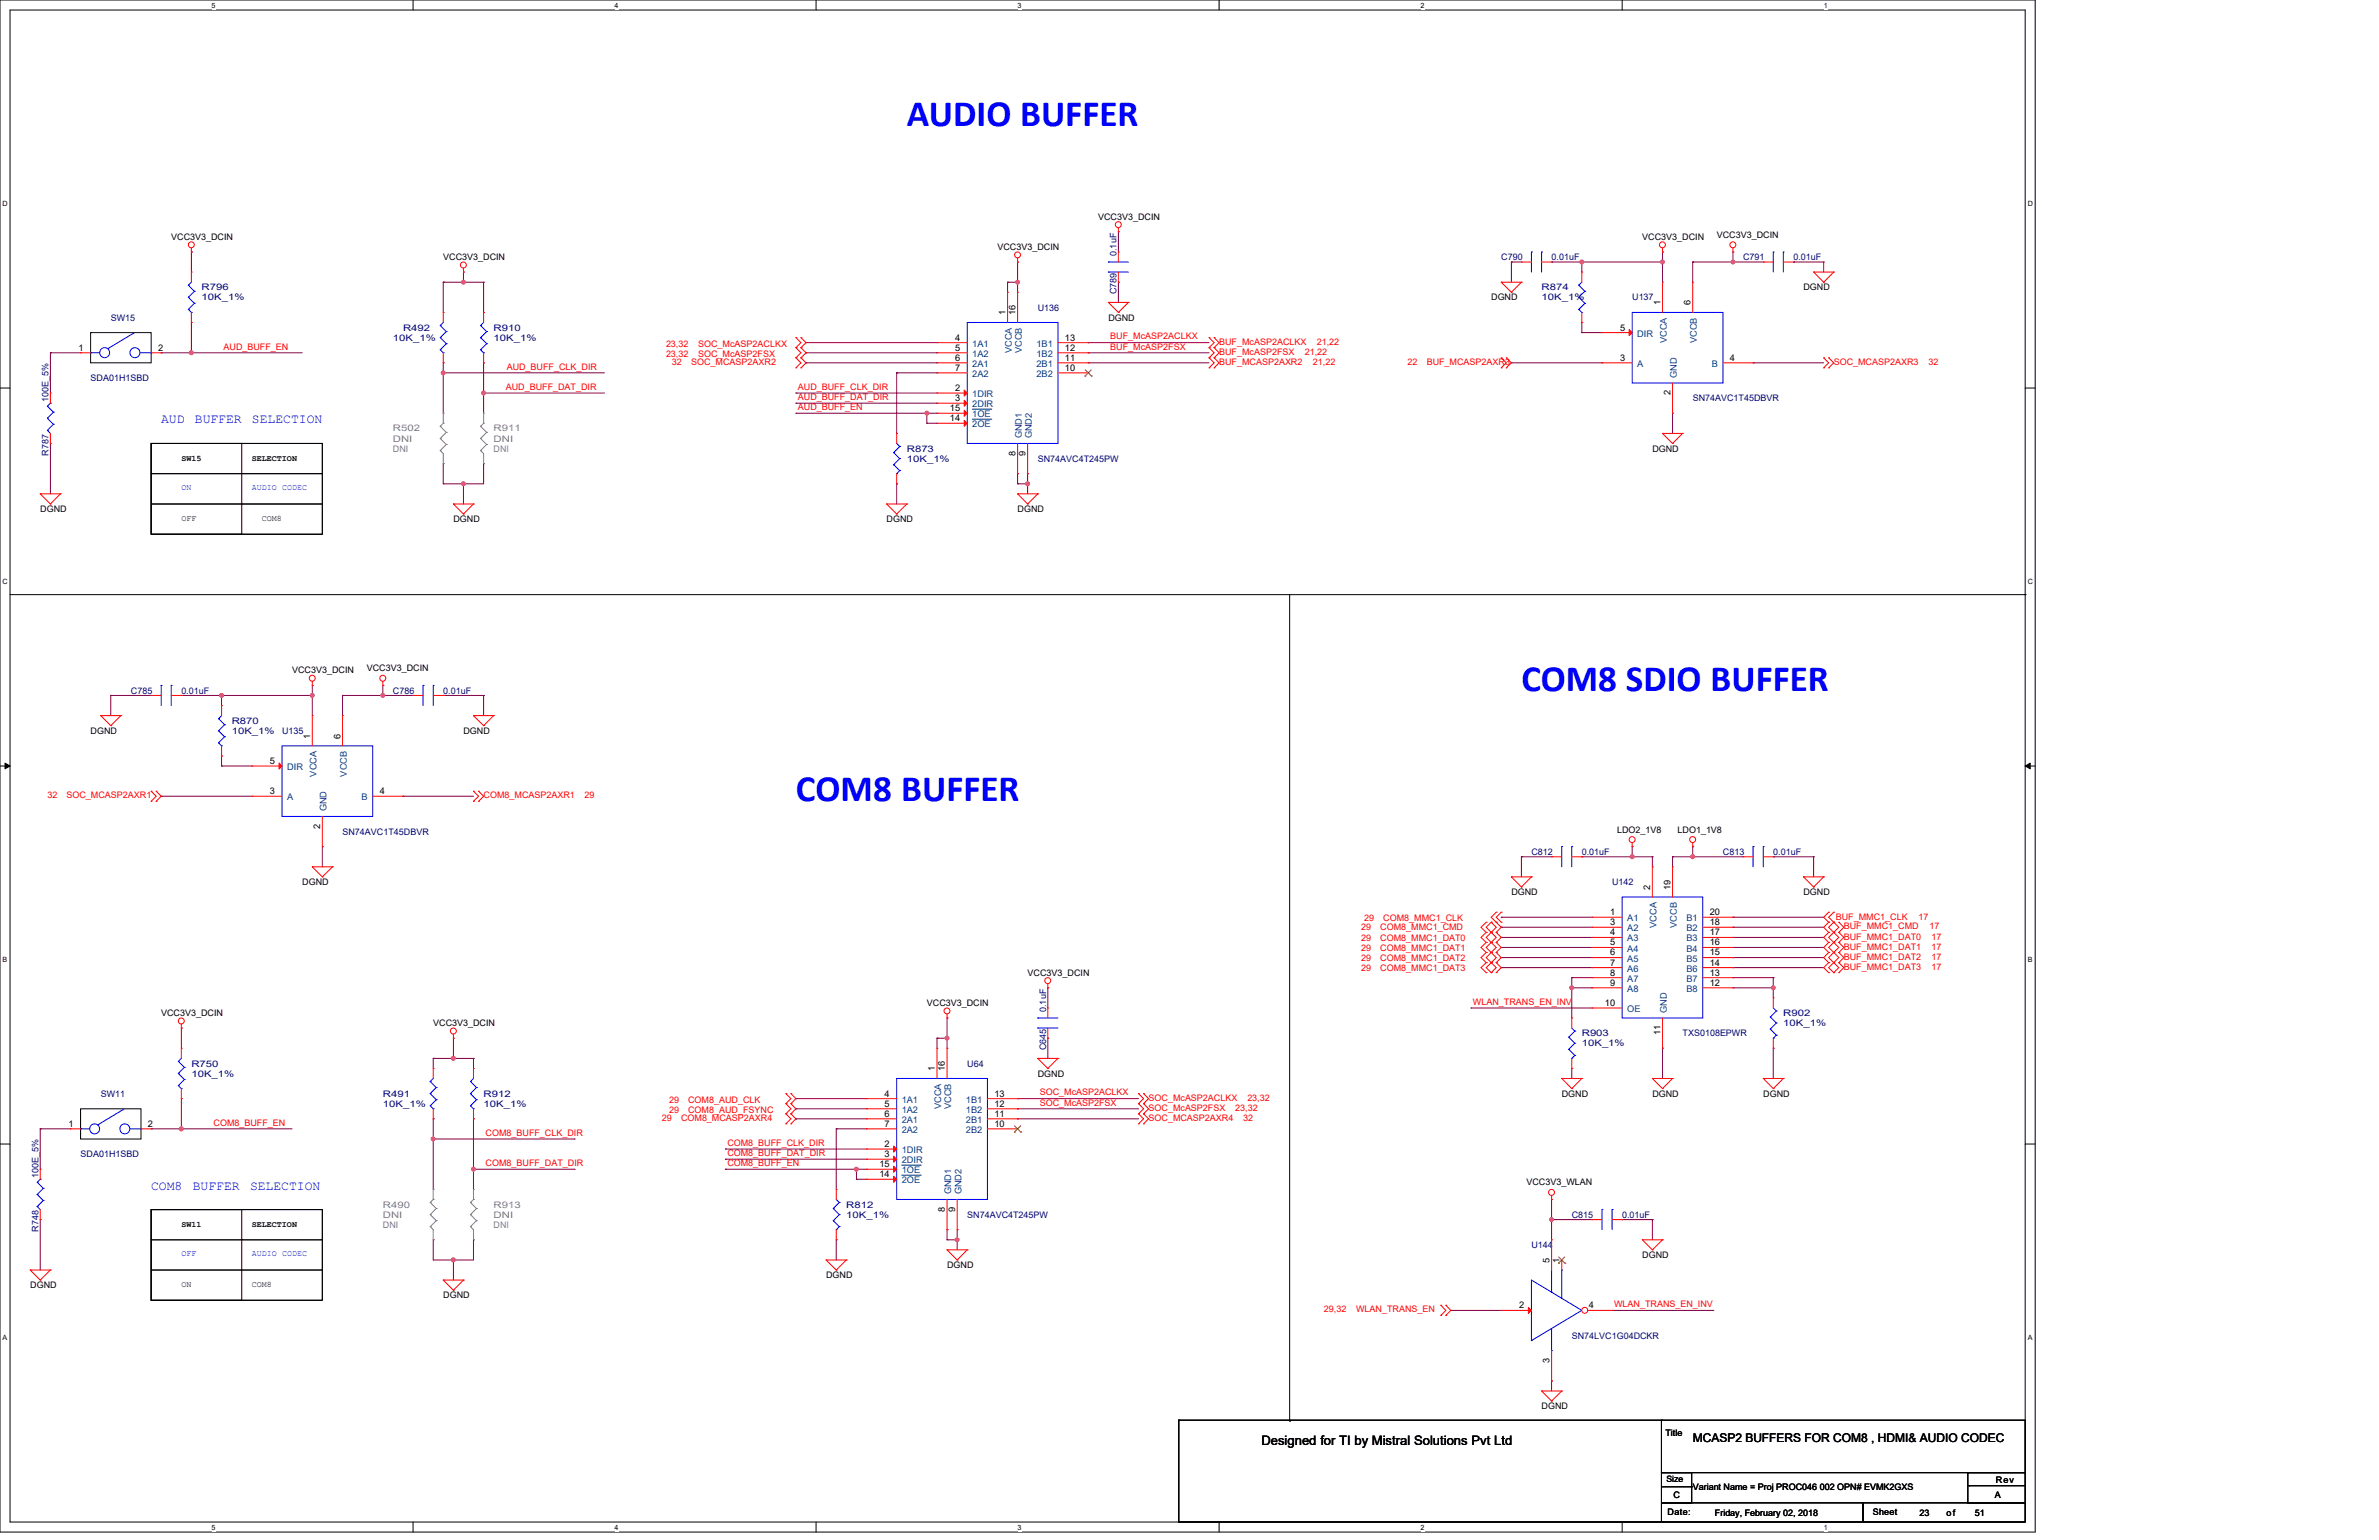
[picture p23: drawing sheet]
<svg xmlns="http://www.w3.org/2000/svg" width="432mm" height="279mm" viewBox="0 0 432 279" stroke-linecap="round" stroke-linejoin="round" font-family="sans-serif">
<defs><g id="words">
<g font-size="6.8" fill="#00f">
<text x="164.6" y="22.9">AUDIO BUFFER</text>
<text x="144.5" y="145.4">COM8 BUFFER</text>
</g>
<text font-size="6.7" fill="#00f" x="276.1" y="125.3">COM8 SDIO BUFFER</text>
<g font-size="2.4" fill="#00f">
<text x="29.3" y="76.8">AUD</text>
<text x="35.4" y="76.8">BUFFER</text>
<text x="45.7" y="76.8">SELECTION</text>
<text x="27.4" y="215.8">COM8</text>
<text x="35" y="215.8">BUFFER</text>
<text x="45.4" y="215.8">SELECTION</text>
</g>
<text font-size="2.4" x="229" y="262.2">Designed for TI by Mistral Solutions Pvt Ltd</text>
<text font-size="2.2" x="307.2" y="261.6">MCASP2 BUFFERS FOR COM8 , HDMI&amp; AUDIO CODEC</text>
<g font-size="1.7">
<text x="182.5" y="57.2" transform="rotate(-90 182.5 57.2)">1</text>
<text x="184.3" y="57.2" transform="rotate(-90 184.3 57.2)">16</text>
<text x="294" y="60">5</text>
<text x="301.4" y="55.4" transform="rotate(-90 301.4 55.4)">1</text>
<text x="306.9" y="55.4" transform="rotate(-90 306.9 55.4)">6</text>
<text x="14.2" y="63.6">1</text>
<text x="28.7" y="63.6">2</text>
<text x="173.4" y="61.8">4</text>
<text x="173.4" y="63.6">5</text>
<text x="173.4" y="65.4">6</text>
<text x="193.3" y="61.8">13</text>
<text x="193.3" y="63.6">12</text>
<text x="193.3" y="65.4">11</text>
<text x="294" y="65.4">3</text>
<text x="314" y="65.4">4</text>
<text x="173.4" y="67.3">7</text>
<text x="173.4" y="70.9">2</text>
<text x="193.3" y="67.3">10</text>
<text x="303.2" y="71.7" transform="rotate(-90 303.2 71.7)">2</text>
<text x="172.4" y="74.6">15</text>
<text x="172.4" y="76.4">14</text>
<text x="173.4" y="72.8">3</text>
<text x="184.3" y="82.7" transform="rotate(-90 184.3 82.7)">8</text>
<text x="186.1" y="82.7" transform="rotate(-90 186.1 82.7)">9</text>
<text x="56.3" y="134" transform="rotate(-90 56.3 134)">1</text>
<text x="61.8" y="134" transform="rotate(-90 61.8 134)">6</text>
<text x="49" y="138.6">5</text>
<text x="49" y="144.1">3</text>
<text x="68.9" y="144.1">4</text>
<text x="58.1" y="150.3" transform="rotate(-90 58.1 150.3)">2</text>
<text x="299.5" y="161.5" transform="rotate(-90 299.5 161.5)">2</text>
<text x="303.2" y="161.5" transform="rotate(-90 303.2 161.5)">19</text>
<text x="292.2" y="166">1</text>
<text x="292.2" y="167.9">3</text>
<text x="310.3" y="166">20</text>
<text x="310.3" y="167.9">18</text>
<text x="292.2" y="169.7">4</text>
<text x="292.2" y="171.5">5</text>
<text x="292.2" y="173.4">6</text>
<text x="310.3" y="169.7">17</text>
<text x="310.3" y="171.5">16</text>
<text x="310.3" y="173.4">15</text>
<text x="292.2" y="175.2">7</text>
<text x="292.2" y="177">8</text>
<text x="292.2" y="178.8">9</text>
<text x="310.3" y="175.2">14</text>
<text x="310.3" y="177">13</text>
<text x="310.3" y="178.8">12</text>
<text x="291.3" y="182.5">10</text>
<text x="301.4" y="187.8" transform="rotate(-90 301.4 187.8)">11</text>
<text x="169.7" y="194.4" transform="rotate(-90 169.7 194.4)">1</text>
<text x="171.5" y="194.4" transform="rotate(-90 171.5 194.4)">16</text>
<text x="160.5" y="198.9">4</text>
<text x="160.5" y="200.8">5</text>
<text x="160.5" y="202.6">6</text>
<text x="180.5" y="198.9">13</text>
<text x="180.5" y="200.8">12</text>
<text x="180.5" y="202.6">11</text>
<text x="12.4" y="204.4">1</text>
<text x="26.9" y="204.4">2</text>
<text x="160.5" y="204.4">7</text>
<text x="160.5" y="208.1">2</text>
<text x="160.5" y="209.9">3</text>
<text x="180.5" y="204.4">10</text>
<text x="159.6" y="211.8">15</text>
<text x="159.6" y="213.6">14</text>
<text x="171.5" y="219.8" transform="rotate(-90 171.5 219.8)">8</text>
<text x="173.4" y="219.8" transform="rotate(-90 173.4 219.8)">9</text>
<text x="281.2" y="229.2" transform="rotate(-90 281.2 229.2)">5</text>
<text x="283.1" y="229.2" transform="rotate(-90 283.1 229.2)">1</text>
<text x="275.8" y="237.4">2</text>
<text x="288.4" y="237.4">4</text>
<text x="281.2" y="247.2" transform="rotate(-90 281.2 247.2)">3</text>
</g>
<g font-size="1.7" fill="#004080">
<text x="176.5" y="62.9">1A1</text>
<text x="176.5" y="64.7">1A2</text>
<text x="183.6" y="64.1" transform="rotate(-90 183.6 64.1)">VCCA</text>
<text x="185.5" y="64.1" transform="rotate(-90 185.5 64.1)">VCCB</text>
<text x="188.1" y="62.9">1B1</text>
<text x="188.1" y="64.7">1B2</text>
<text x="297.2" y="61.1">DIR</text>
<text x="302.5" y="62.3" transform="rotate(-90 302.5 62.3)">VCCA</text>
<text x="308" y="62.3" transform="rotate(-90 308 62.3)">VCCB</text>
<text x="176.5" y="66.6">2A1</text>
<text x="176.5" y="68.4">2A2</text>
<text x="188.1" y="66.6">2B1</text>
<text x="188.1" y="68.4">2B2</text>
<text x="297.2" y="66.6">A</text>
<text x="304.3" y="68.6" transform="rotate(-90 304.3 68.6)">GND</text>
<text x="310.7" y="66.6">B</text>
<text x="176.5" y="72.1">1DIR</text>
<text x="176.5" y="73.9">2DIR</text>
<text x="176.5" y="75.7">1OE</text>
<text x="176.5" y="77.5">2OE</text>
<text x="185.5" y="79.5" transform="rotate(-90 185.5 79.5)">GND1</text>
<text x="187.3" y="79.5" transform="rotate(-90 187.3 79.5)">GND2</text>
<text x="52.1" y="139.7">DIR</text>
<text x="57.4" y="140.9" transform="rotate(-90 57.4 140.9)">VCCA</text>
<text x="62.9" y="140.9" transform="rotate(-90 62.9 140.9)">VCCB</text>
<text x="52.1" y="145.2">A</text>
<text x="59.3" y="147.2" transform="rotate(-90 59.3 147.2)">GND</text>
<text x="65.6" y="145.2">B</text>
<text x="295.3" y="167.2">A1</text>
<text x="306.1" y="167.2">B1</text>
<text x="295.3" y="169">A2</text>
<text x="295.3" y="170.8">A3</text>
<text x="295.3" y="172.6">A4</text>
<text x="300.7" y="168.3" transform="rotate(-90 300.7 168.3)">VCCA</text>
<text x="304.3" y="168.3" transform="rotate(-90 304.3 168.3)">VCCB</text>
<text x="306.1" y="169">B2</text>
<text x="306.1" y="170.8">B3</text>
<text x="306.1" y="172.6">B4</text>
<text x="295.3" y="174.5">A5</text>
<text x="295.3" y="176.3">A6</text>
<text x="295.3" y="178.1">A7</text>
<text x="295.3" y="180">A8</text>
<text x="306.1" y="174.5">B5</text>
<text x="306.1" y="176.3">B6</text>
<text x="306.1" y="178.1">B7</text>
<text x="306.1" y="180">B8</text>
<text x="295.3" y="183.6">OE</text>
<text x="302.5" y="183.8" transform="rotate(-90 302.5 183.8)">GND</text>
<text x="163.7" y="200.1">1A1</text>
<text x="163.7" y="201.9">1A2</text>
<text x="163.7" y="203.7">2A1</text>
<text x="170.8" y="201.2" transform="rotate(-90 170.8 201.2)">VCCA</text>
<text x="172.7" y="201.2" transform="rotate(-90 172.7 201.2)">VCCB</text>
<text x="175.3" y="200.1">1B1</text>
<text x="175.3" y="201.9">1B2</text>
<text x="175.3" y="203.7">2B1</text>
<text x="163.7" y="205.5">2A2</text>
<text x="163.7" y="209.2">1DIR</text>
<text x="175.3" y="205.5">2B2</text>
<text x="163.7" y="211.1">2DIR</text>
<text x="163.7" y="212.9">1OE</text>
<text x="163.7" y="214.7">2OE</text>
<text x="172.7" y="216.7" transform="rotate(-90 172.7 216.7)">GND1</text>
<text x="174.5" y="216.7" transform="rotate(-90 174.5 216.7)">GND2</text>
</g>
<g font-size="1.6">
<text x="199.3" y="39.9">VCC3V3_DCIN</text>
<text x="31.1" y="43.5">VCC3V3_DCIN</text>
<text x="80.5" y="47.2">VCC3V3_DCIN</text>
<text x="181" y="45.4">VCC3V3_DCIN</text>
<text x="298.1" y="43.5">VCC3V3_DCIN</text>
<text x="311.6" y="43.2">VCC3V3_DCIN</text>
<text x="327.3" y="52.7">DGND</text>
<text x="201.2" y="58.2">DGND</text>
<text x="270.7" y="54.5">DGND</text>
<text x="299.9" y="81.9">DGND</text>
<text x="7.3" y="92.9">DGND</text>
<text x="82.3" y="94.7">DGND</text>
<text x="160.9" y="94.7">DGND</text>
<text x="184.7" y="92.9">DGND</text>
<text x="53" y="122.2">VCC3V3_DCIN</text>
<text x="66.6" y="121.8">VCC3V3_DCIN</text>
<text x="16.4" y="133.1">DGND</text>
<text x="84.1" y="133.1">DGND</text>
<text x="293.5" y="151.1">LDO2_1V8</text>
<text x="304.5" y="151.1">LDO1_1V8</text>
<text x="54.9" y="160.6">DGND</text>
<text x="274.3" y="162.4">DGND</text>
<text x="327.3" y="162.4">DGND</text>
<text x="186.5" y="177">VCC3V3_DCIN</text>
<text x="29.3" y="184.4">VCC3V3_DCIN</text>
<text x="168.2" y="182.5">VCC3V3_DCIN</text>
<text x="78.6" y="186.2">VCC3V3_DCIN</text>
<text x="188.4" y="195.3">DGND</text>
<text x="283.5" y="199">DGND</text>
<text x="299.9" y="199">DGND</text>
<text x="320" y="199">DGND</text>
<text x="277.1" y="215.1">VCC3V3_WLAN</text>
<text x="5.5" y="233.7">DGND</text>
<text x="149.9" y="231.9">DGND</text>
<text x="171.9" y="230.1">DGND</text>
<text x="298.1" y="228.2">DGND</text>
<text x="80.5" y="235.6">DGND</text>
<text x="279.8" y="255.7">DGND</text>
<text x="302.3" y="260.6">Title</text>
<text x="302.5" y="269">Size</text>
<text x="362.3" y="269">Rev</text>
<text x="302.7" y="274.9">Date:</text>
<text x="303.8" y="271.8">C</text>
<text x="307.2" y="270.3">Variant Name = Proj PROC046 002 OPN# EVMK2GXS</text>
<text x="311.3" y="275.1">Friday, February 02, 2018</text>
<text x="340" y="274.9">Sheet</text>
<text x="348.4" y="275.1">23</text>
<text x="353.3" y="275.1">of</text>
<text x="358.4" y="275.1">51</text>
<text x="362.1" y="271.8">A</text>
</g>
<g font-size="1.6" fill="#000080">
<text x="202.7" y="46.4" transform="rotate(-90 202.7 46.4)">0.1uF</text>
<text x="272.5" y="47.2">C790</text>
<text x="281.6" y="47.2">0.01uF</text>
<text x="316.4" y="47.2">C791</text>
<text x="325.5" y="47.2">0.01uF</text>
<text x="36.6" y="52.7">R796</text>
<text x="202.7" y="53.4" transform="rotate(-90 202.7 53.4)">C789</text>
<text x="279.8" y="52.7">R874</text>
<text x="20.1" y="58.2">SW15</text>
<text x="36.6" y="54.5">10K_1%</text>
<text x="73.2" y="60">R492</text>
<text x="89.6" y="60">R910</text>
<text x="188.4" y="56.3">U136</text>
<text x="279.8" y="54.5">10K_1%</text>
<text x="296.2" y="54.5">U137</text>
<text x="71.3" y="61.8">10K_1%</text>
<text x="89.6" y="61.8">10K_1%</text>
<text x="16.4" y="69.1">SDA01H1SBD</text>
<text x="8.8" y="73" transform="rotate(-90 8.8 73)">100E_5%</text>
<text x="307.2" y="72.8">SN74AVC1T45DBVR</text>
<text x="8.8" y="82.7" transform="rotate(-90 8.8 82.7)">R787</text>
<text x="164.6" y="81.9">R873</text>
<text x="164.6" y="83.8">10K_1%</text>
<text x="188.4" y="83.8">SN74AVC4T245PW</text>
<text x="23.8" y="125.8">C785</text>
<text x="32.9" y="125.8">0.01uF</text>
<text x="71.3" y="125.8">C786</text>
<text x="80.5" y="125.8">0.01uF</text>
<text x="42.1" y="131.3">R870</text>
<text x="42.1" y="133.1">10K_1%</text>
<text x="51.2" y="133.1">U135</text>
<text x="62.2" y="151.4">SN74AVC1T45DBVR</text>
<text x="278" y="155.1">C812</text>
<text x="287.1" y="155.1">0.01uF</text>
<text x="312.7" y="155.1">C813</text>
<text x="321.9" y="155.1">0.01uF</text>
<text x="292.6" y="160.6">U142</text>
<text x="189.9" y="183.6" transform="rotate(-90 189.9 183.6)">0.1uF</text>
<text x="323.7" y="184.4">R902</text>
<text x="189.9" y="190.5" transform="rotate(-90 189.9 190.5)">C645</text>
<text x="287.1" y="188">R903</text>
<text x="287.1" y="189.8">10K_1%</text>
<text x="305.4" y="188">TXS0108EPWR</text>
<text x="323.7" y="186.2">10K_1%</text>
<text x="34.7" y="193.5">R750</text>
<text x="34.7" y="195.3">10K_1%</text>
<text x="175.6" y="193.5">U64</text>
<text x="18.3" y="199">SW11</text>
<text x="69.5" y="199">R491</text>
<text x="69.5" y="200.8">10K_1%</text>
<text x="87.8" y="199">R912</text>
<text x="87.8" y="200.8">10K_1%</text>
<text x="14.6" y="210">SDA01H1SBD</text>
<text x="7" y="213.8" transform="rotate(-90 7 213.8)">100E_5%</text>
<text x="153.6" y="219.1">R812</text>
<text x="153.6" y="220.9">10K_1%</text>
<text x="175.6" y="220.9">SN74AVC4T245PW</text>
<text x="285.3" y="220.9">C815</text>
<text x="294.4" y="220.9">0.01uF</text>
<text x="7" y="223.5" transform="rotate(-90 7 223.5)">R748</text>
<text x="278" y="226.4">U144</text>
<text x="285.3" y="242.9">SN74LVC1G04DCKR</text>
</g>
<g font-size="1.6" fill="#f00">
<text x="40.6" y="63.4">AUD_BUFF_EN</text>
<text x="120.9" y="62.9">23,32</text>
<text x="120.9" y="64.7">23,32</text>
<text x="126.7" y="62.9">SOC_McASP2ACLKX</text>
<text x="126.7" y="64.7">SOC_McASP2FSX</text>
<text x="201.5" y="61.6">BUF_McASP2ACLKX</text>
<text x="201.5" y="63.4">BUF_McASP2FSX</text>
<text x="221.3" y="62.5">BUF_McASP2ACLKX</text>
<text x="221.3" y="64.4">BUF_McASP2FSX</text>
<text x="236.8" y="64.4">21,22</text>
<text x="239" y="62.5">21,22</text>
<text x="91.8" y="70.7">AUD_BUFF_DAT_DIR</text>
<text x="92" y="67.1">AUD_BUFF_CLK_DIR</text>
<text x="122" y="66.2">32</text>
<text x="125.5" y="66.2">SOC_MCASP2AXR2</text>
<text x="144.8" y="70.7">AUD_BUFF_CLK_DIR</text>
<text x="221.3" y="66.2">BUF_MCASP2AXR2</text>
<text x="238.3" y="66.2">21,22</text>
<text x="255.5" y="66.2">22</text>
<text x="259" y="66.2">BUF_MCASP2AXR3</text>
<text x="332.8" y="66.2">SOC_MCASP2AXR3</text>
<text x="350" y="66.2">32</text>
<text x="144.8" y="72.6">AUD_BUFF_DAT_DIR</text>
<text x="144.8" y="74.4">AUD_BUFF_EN</text>
<text x="8.6" y="144.8">32</text>
<text x="12.1" y="144.8">SOC_MCASP2AXR1</text>
<text x="87.8" y="144.8">COM8_MCASP2AXR1</text>
<text x="106.1" y="144.8">29</text>
<text x="247.6" y="167.2">29</text>
<text x="251.1" y="167.2">COM8_MMC1_CLK</text>
<text x="333.2" y="167">BUF_MMC1_CLK</text>
<text x="348.2" y="167">17</text>
<text x="247.1" y="168.8">29</text>
<text x="247.1" y="170.6">29</text>
<text x="247.1" y="172.5">29</text>
<text x="250.5" y="168.8">COM8_MMC1_CMD</text>
<text x="250.5" y="170.6">COM8_MMC1_DAT0</text>
<text x="250.5" y="172.5">COM8_MMC1_DAT1</text>
<text x="334.7" y="168.6">BUF_MMC1_CMD</text>
<text x="334.7" y="170.5">BUF_MMC1_DAT0</text>
<text x="334.7" y="172.3">BUF_MMC1_DAT1</text>
<text x="350.2" y="168.6">17</text>
<text x="350.6" y="170.5">17</text>
<text x="350.6" y="172.3">17</text>
<text x="247.1" y="174.3">29</text>
<text x="247.1" y="176.1">29</text>
<text x="250.5" y="174.3">COM8_MMC1_DAT2</text>
<text x="250.5" y="176.1">COM8_MMC1_DAT3</text>
<text x="334.7" y="174.1">BUF_MMC1_DAT2</text>
<text x="334.7" y="175.9">BUF_MMC1_DAT3</text>
<text x="350.6" y="174.1">17</text>
<text x="350.6" y="175.9">17</text>
<text x="267.4" y="182.3">WLAN_TRANS_EN_INV</text>
<text x="120.1" y="203.4">29</text>
<text x="121.4" y="200.1">29</text>
<text x="121.4" y="201.9">29</text>
<text x="123.6" y="203.4">COM8_MCASP2AXR4</text>
<text x="124.9" y="200.1">COM8_AUD_CLK</text>
<text x="124.9" y="201.9">COM8_AUD_FSYNC</text>
<text x="188.7" y="198.8">SOC_McASP2ACLKX</text>
<text x="188.7" y="200.6">SOC_McASP2FSX</text>
<text x="208.5" y="199.7">SOC_McASP2ACLKX</text>
<text x="208.5" y="201.5">SOC_McASP2FSX</text>
<text x="208.5" y="203.4">SOC_MCASP2AXR4</text>
<text x="224.2" y="201.5">23,32</text>
<text x="225.7" y="203.4">32</text>
<text x="226.4" y="199.7">23,32</text>
<text x="38.8" y="204.2">COM8_BUFF_EN</text>
<text x="88.1" y="206.1">COM8_BUFF_CLK_DIR</text>
<text x="132" y="209.7">COM8_BUFF_DAT_DIR</text>
<text x="132" y="207.9">COM8_BUFF_CLK_DIR</text>
<text x="88.1" y="211.6">COM8_BUFF_DAT_DIR</text>
<text x="132" y="211.6">COM8_BUFF_EN</text>
<text x="240.3" y="238.1">29,32</text>
<text x="246.1" y="238.1">WLAN_TRANS_EN</text>
<text x="293" y="237.2">WLAN_TRANS_EN_INV</text>
</g>
<g font-size="1.6" fill="#808080">
<text x="71.3" y="78.3">R502</text>
<text x="71.3" y="80.1">DNI</text>
<text x="71.3" y="81.9">DNI</text>
<text x="89.6" y="78.3">R911</text>
<text x="89.6" y="80.1">DNI</text>
<text x="89.6" y="81.9">DNI</text>
<text x="69.5" y="219.1">R490</text>
<text x="69.5" y="220.9">DNI</text>
<text x="89.6" y="219.1">R913</text>
<text x="89.6" y="220.9">DNI</text>
<text x="69.5" y="222.8">DNI</text>
<text x="89.6" y="222.8">DNI</text>
</g>
<g font-size="1.5">
<text x="32.9" y="83.6">SW15</text>
<text x="45.7" y="83.6">SELECTION</text>
<text x="32.9" y="94.5">OFF</text>
<text x="47.5" y="94.5">COM8</text>
<text x="32.9" y="222.5">SW11</text>
<text x="45.7" y="222.5">SELECTION</text>
<text x="32.9" y="233.4">ON</text>
<text x="45.7" y="233.4">COM8</text>
</g>
<g font-size="1.5" fill="#00f">
<text x="32.9" y="89">ON</text>
<text x="45.7" y="89">AUDIO CODEC</text>
<text x="32.9" y="228">OFF</text>
<text x="45.7" y="228">AUDIO CODEC</text>
</g>
<g font-size="1.3">
<text x="38.4" y="1.4">5</text>
<text x="111.5" y="1.4">4</text>
<text x="184.7" y="1.4">3</text>
<text x="257.9" y="1.4">2</text>
<text x="331" y="1.4">1</text>
<text x=".5" y="37.3">D</text>
<text x="368" y="37.3">D</text>
<text x=".5" y="105.9">C</text>
<text x="368" y="105.9">C</text>
<text x=".5" y="174.5">B</text>
<text x="368" y="174.5">B</text>
<text x=".5" y="243">A</text>
<text x="368" y="243">A</text>
<text x="38.4" y="277.5">5</text>
<text x="111.5" y="277.5">4</text>
<text x="184.7" y="277.5">3</text>
<text x="257.9" y="277.5">2</text>
<text x="331" y="277.5">1</text>
</g>
</g></defs>
<path d="M0 0h369.4v278h-369.4zM1.8 1.8h365.8v274.3h-365.8z" fill="none" stroke="#000" stroke-width=".18"/>
<g fill="#fff">
<path d="M38.4 .2h.7v1.5h-.7z"/>
<path d="M38.4 276.3h.7v1.5h-.7z"/>
</g>
<path d="M75 0v1.8M75 276.1v1.9" fill="none" stroke="#000" stroke-width=".18"/>
<g fill="#fff">
<path d="M111.5 .2h.8v1.5h-.8z"/>
<path d="M111.5 276.3h.8v1.5h-.8z"/>
</g>
<path d="M148.1 0v1.8M148.1 276.1v1.9" fill="none" stroke="#000" stroke-width=".18"/>
<g fill="#fff">
<path d="M184.7 .2h.7v1.5h-.7z"/>
<path d="M184.7 276.3h.7v1.5h-.7z"/>
</g>
<path d="M221.3 0v1.8M221.3 276.1v1.9" fill="none" stroke="#000" stroke-width=".18"/>
<g fill="#fff">
<path d="M257.9 .2h.7v1.5h-.7z"/>
<path d="M257.9 276.3h.7v1.5h-.7z"/>
</g>
<path d="M294.4 0v1.8M294.4 276.1v1.9" fill="none" stroke="#000" stroke-width=".18"/>
<g fill="#fff">
<path d="M331 .2h.7v1.5h-.7z"/>
<path d="M331 276.3h.7v1.5h-.7z"/>
<path d="M.5 36.1h.9v1.5h-.9z"/>
<path d="M368 36.1h1v1.5h-1z"/>
<path d="M.5 104.7h.9v1.5h-.9z"/>
<path d="M368 104.7h1v1.5h-1z"/>
</g>
<path d="M0 70.4h1.8M367.6 70.4h1.8" fill="none" stroke="#000" stroke-width=".18"/>
<g fill="#fff">
<path d="M.5 173.3h.8v1.4h-.8z"/>
<path d="M368 173.3h.9v1.4h-.9z"/>
</g>
<path d="M0 139h1.8M.9 138.5l.9 .5-.9 .5zM367.6 139l.9-.5v1zM367.6 139h1.8" fill="none" stroke="#000" stroke-width=".18"/>
<path d="M.9 138.5l.9 .5-.9 .5zM367.6 139l.9-.5v1z" fill="#000"/>
<g fill="#fff">
<path d="M.5 241.9h.8v1.4h-.8z"/>
<path d="M368 241.9h.9v1.4h-.9z"/>
</g>
<g fill="none" stroke="#000" stroke-width=".18">
<path d="M16.4 60.3h11v5.5h-11zM27.4 80.5h31.1v16.4h-31.1zM27.4 80.5h16.5v16.4h-16.5zM27.4 80.5h31.1v5.4h-31.1zM27.4 85.9h31.1v5.5h-31.1zM27.4 91.4h31.1v5.5h-31.1zM1.8 107.9h365.8M234.1 107.9v150M367.6 107.9h.1M0 207.6h1.8M14.6 201.2h11v5.5h-11zM27.4 219.5h31.1v16.4h-31.1z"/>
<path d="M27.4 219.5h16.5v16.4h-16.5zM27.4 219.5h31.1v5.4h-31.1zM367.6 207.6h1.8M27.4 224.9h31.1v5.5h-31.1zM27.4 230.4h31.1v5.5h-31.1zM234.1 257.9h.1"/>
</g>
<path d="M182.9 51.2h.1M182.9 51.2h1.8M184.7 51.2h.1M184.7 51.2v1.8M203 51.2h.1M203 51.2v3.7" fill="none" stroke="#800040" stroke-width=".18"/>
<circle cx="184.7" cy="51.2" r=".35" fill="#f0f"/>
<circle cx="184.7" cy="51.2" r=".35" fill="none" stroke="#f0f" stroke-width=".18"/>
<path d="M182.9 51.2h.1M182.9 51.2v1.8M184.7 87.8h.1M186.5 85.9h.1M186.5 85.9v1.9h-1.8" fill="none" stroke="#800040" stroke-width=".18"/>
<circle cx="186.5" cy="87.8" r=".36" fill="#f0f"/>
<circle cx="186.5" cy="87.8" r=".36" fill="none" stroke="#f0f" stroke-width=".18"/>
<g fill="none" stroke="#800040" stroke-width=".18">
<path d="M184.7 47.5h.1M184.7 47.5v3.7M203 42.1h.1M203 42.1v3.6M29.3 64h.1M29.3 64h5.4M146.3 62.2h.1M146.3 64h.1M146.3 64h23.8M146.3 62.2h23.8M162.8 67.6h.1M162.8 67.6v11"/>
<path d="M162.8 67.6h7.3M168.2 75h.1M168.2 76.8h.1M168.2 75h1.9M168.2 76.8h1.9M197.5 62.2h.1M197.5 64h.1M197.5 64h22M197.5 62.2h22M84.1 87.8h.1M84.1 87.8v3.6M162.8 87.8h.1"/>
<path d="M162.8 87.8v3.6M184.7 85.9h.1M184.7 85.9v1.9M186.5 87.8h.1M186.5 87.8v1.8"/>
</g>
<circle cx="84.1" cy="87.8" r=".35" fill="#f0f"/>
<circle cx="84.1" cy="87.8" r=".35" fill="none" stroke="#f0f" stroke-width=".18"/>
<path d="M80.5 67.6h.1M80.5 67.6v7.4" fill="none" stroke="#800040" stroke-width=".18"/>
<circle cx="80.4" cy="67.6" r=".36" fill="#f0f"/>
<circle cx="80.4" cy="67.6" r=".36" fill="none" stroke="#f0f" stroke-width=".18"/>
<g fill="none" stroke="#800040" stroke-width=".18">
<path d="M34.7 45.7h.1M34.7 58.5h.1M34.7 45.7v3.7M34.7 58.5v5.5M80.5 51.2h.1M80.5 51.2v5.5M9.1 64h.1M9.1 64v7.3M9.1 64h5.5M34.7 64h.1M34.7 64h20.2M80.5 65.8h.1"/>
<path d="M80.5 67.6h.1M80.5 65.8v1.8M80.5 67.6h29.2M146.3 65.8h.1M146.3 65.8h23.8M9.1 80.5h.1M9.1 80.5v9.1"/>
</g>
<circle cx="34.7" cy="64" r=".36" fill="#f0f"/>
<circle cx="34.7" cy="64" r=".36" fill="none" stroke="#f0f" stroke-width=".18"/>
<g fill="none" stroke="#800040" stroke-width=".18">
<path d="M281.6 47.5h.1M281.6 47.5h20.2M287.1 58.5h.1M287.1 47.5h.1M287.1 47.5v1.9M287.1 58.5v1.8M307.2 47.5h.1M307.2 47.5v3.7M197.5 65.8h.1M197.5 65.8h22M274.3 65.8h.1M274.3 65.8h16.5"/>
<path d="M287.1 60.3h.1M287.1 60.3h3.7M318.2 65.8h.1M318.2 65.8h12.8"/>
</g>
<circle cx="301.7" cy="47.5" r=".36" fill="#f0f"/>
<circle cx="301.7" cy="47.5" r=".36" fill="none" stroke="#f0f" stroke-width=".18"/>
<circle cx="287.1" cy="47.5" r=".36" fill="#f0f"/>
<circle cx="287.1" cy="47.5" r=".36" fill="none" stroke="#f0f" stroke-width=".18"/>
<path d="M301.8 45.7h.1M301.8 45.7v1.8M307.2 47.5h.1M314.5 45.7h.1M314.5 45.7v1.8h-7.3" fill="none" stroke="#800040" stroke-width=".18"/>
<circle cx="314.5" cy="47.5" r=".36" fill="#f0f"/>
<circle cx="314.5" cy="47.5" r=".36" fill="none" stroke="#f0f" stroke-width=".18"/>
<g fill="none" stroke="#800040" stroke-width=".18">
<path d="M274.3 47.5h.1M274.3 47.5h1.8M274.3 47.5v3.7M301.8 47.5h.1M301.8 47.5v3.7M314.5 47.5h.1M314.5 47.5h5.5M325.5 47.5h.1M325.5 47.5h5.5M331 47.5h.1M331 47.5v1.9M303.6 75h.1"/>
<path d="M303.6 75v3.6M170.1 188.4h.1M170.1 188.4h1.8M171.9 188.4h.1M171.9 188.4v1.8M190.2 188.4h.1M190.2 188.4v3.6"/>
</g>
<circle cx="171.9" cy="188.3" r=".35" fill="#f0f"/>
<circle cx="171.9" cy="188.3" r=".35" fill="none" stroke="#f0f" stroke-width=".18"/>
<path d="M170.1 188.4h.1M170.1 188.4v1.8M171.9 224.9h.1M171.9 223.1h.1M171.9 224.9h1.8M171.9 223.1v1.8M173.7 223.1h.1M173.7 224.9h.1M173.7 223.1v3.7" fill="none" stroke="#800040" stroke-width=".18"/>
<circle cx="173.7" cy="224.9" r=".36" fill="#f0f"/>
<circle cx="173.7" cy="224.9" r=".36" fill="none" stroke="#f0f" stroke-width=".18"/>
<g fill="none" stroke="#800040" stroke-width=".18">
<path d="M190.2 179.2h.1M190.2 179.2v3.7M144.5 199.3h.1M144.5 199.3h12.8M171.9 184.7h.1M171.9 184.7v3.7M184.7 199.3h.1M184.7 199.3h22M27.4 204.8h.1M27.4 204.8h5.5M144.5 201.2h.1M144.5 201.2h12.8"/>
<path d="M151.8 204.8h.1M151.8 204.8v11M151.8 204.8h5.5M155.4 214h.1M155.4 214h1.9M184.7 201.2h.1M184.7 201.2h22M82.3 228.6h.1M82.3 228.6v3.6M151.8 224.9h.1M151.8 224.9v3.7"/>
</g>
<circle cx="82.3" cy="228.6" r=".36" fill="#f0f"/>
<circle cx="82.3" cy="228.6" r=".36" fill="none" stroke="#f0f" stroke-width=".18"/>
<path d="M78.6 192h.1M78.6 192v1.8M7.3 204.8h.1M7.3 204.8h5.5M78.6 206.7h.1M78.6 203h.1M78.6 203v12.8M78.6 206.7h25.6M104.2 206.7h.1M7.3 221.3h.1M7.3 221.3v9.1" fill="none" stroke="#800040" stroke-width=".18"/>
<circle cx="78.6" cy="206.6" r=".35" fill="#f0f"/>
<circle cx="78.6" cy="206.6" r=".35" fill="none" stroke="#f0f" stroke-width=".18"/>
<path d="M32.9 186.5h.1M32.9 199.3h.1M32.9 186.5v3.7M32.9 199.3v5.5M7.3 204.8h.1M7.3 204.8v7.3M32.9 204.8h.1M32.9 204.8h20.1M144.5 203h.1M144.5 203h12.8" fill="none" stroke="#800040" stroke-width=".18"/>
<circle cx="32.9" cy="204.8" r=".36" fill="#f0f"/>
<circle cx="32.9" cy="204.8" r=".36" fill="none" stroke="#f0f" stroke-width=".18"/>
<g fill="none" stroke="#800040" stroke-width=".18">
<path d="M32.9 126.2h.1M32.9 126.2h23.8M40.2 139h.1M40.2 137.2h.1M40.2 126.2h.1M40.2 139h5.5M40.2 126.2v1.8M40.2 137.2v1.8M62.2 126.2h.1M62.2 126.2v3.6M29.3 144.5h.1M29.3 144.5h16.4"/>
<path d="M73.2 144.5h.1M73.2 144.5h12.7M184.7 203h.1M184.7 203h22"/>
</g>
<circle cx="56.7" cy="126.2" r=".35" fill="#f0f"/>
<circle cx="56.7" cy="126.2" r=".35" fill="none" stroke="#f0f" stroke-width=".18"/>
<circle cx="40.2" cy="126.2" r=".36" fill="#f0f"/>
<circle cx="40.2" cy="126.2" r=".36" fill="none" stroke="#f0f" stroke-width=".18"/>
<g fill="none" stroke="#800040" stroke-width=".18">
<path d="M20.1 126.2h.1M20.1 126.2h7.3M20.1 126.2v3.6M56.7 124.4h.1M56.7 126.2h.1M56.7 124.4v5.4M62.2 126.2h.1M62.2 126.2h12.8M69.5 124.4h.1M69.5 126.2h.1M69.5 124.4v1.8M58.5 153.6h.1"/>
<path d="M58.5 153.6v3.7"/>
</g>
<circle cx="69.5" cy="126.2" r=".35" fill="#f0f"/>
<circle cx="69.5" cy="126.2" r=".35" fill="none" stroke="#f0f" stroke-width=".18"/>
<path d="M80.5 126.2h.1M80.5 126.2h7.3M87.8 126.2h.1M87.8 126.2v3.6M296.2 153.6h.1M296.2 155.4h.1M296.2 153.6v1.8M296.2 155.4h3.7" fill="none" stroke="#800040" stroke-width=".18"/>
<circle cx="296.2" cy="155.4" r=".36" fill="#f0f"/>
<circle cx="296.2" cy="155.4" r=".36" fill="none" stroke="#f0f" stroke-width=".18"/>
<path d="M299.9 155.4h.1M299.9 155.4v1.9M303.6 155.4h.1M303.6 155.4v1.9M303.6 155.4h3.6" fill="none" stroke="#800040" stroke-width=".18"/>
<circle cx="307.2" cy="155.4" r=".36" fill="#f0f"/>
<circle cx="307.2" cy="155.4" r=".36" fill="none" stroke="#f0f" stroke-width=".18"/>
<g fill="none" stroke="#800040" stroke-width=".18">
<path d="M276.1 155.4h.1M276.1 155.4h5.5M276.1 155.4v3.7M287.1 155.4h.1M287.1 155.4h9.1M307.2 153.6h.1M307.2 155.4h.1M307.2 153.6v1.8M307.2 155.4h9.2M321.9 155.4h.1M321.9 155.4h7.3M329.2 155.4h.1"/>
<path d="M329.2 155.4v3.7M272.5 166.4h.1M272.5 168.2h.1M272.5 170.1h.1M272.5 171.9h.1M272.5 173.7h.1M272.5 175.6h.1M272.5 166.4h16.4M272.5 168.2h16.4M272.5 170.1h16.4M272.5 171.9h16.4M272.5 173.7h16.4"/>
<path d="M272.5 175.6h16.4M285.3 179.2h.1M285.3 177.4h.1M285.3 179.2v5.5M285.3 177.4h3.6M285.3 179.2h3.6M314.5 166.4h.1M314.5 168.2h.1M314.5 170.1h.1M314.5 171.9h.1M314.5 173.7h.1M314.5 175.6h.1"/>
<path d="M314.5 166.4h16.5M314.5 168.2h16.5M314.5 170.1h16.5M314.5 171.9h16.5M314.5 173.7h16.5M314.5 175.6h16.5M267 182.9h.1M267 182.9h21.9M301.8 190.2h.1M301.8 190.2v5.5"/>
</g>
<circle cx="285.3" cy="179.2" r=".35" fill="#f0f"/>
<circle cx="285.3" cy="179.2" r=".35" fill="none" stroke="#f0f" stroke-width=".18"/>
<g fill="none" stroke="#800040" stroke-width=".18">
<path d="M285.3 177.4h.1M285.3 177.4v1.8M314.5 177.4h.1M314.5 179.2h.1M314.5 177.4h7.4M314.5 179.2h7.4M321.9 179.2h.1M321.9 177.4h.1M321.9 177.4v3.6M285.3 193.8h.1M285.3 193.8v1.9M321.9 190.2h.1"/>
<path d="M321.9 190.2v5.5M263.3 237.7h.1M263.3 237.7h9.2M281.6 250.5h.1M281.6 250.5v1.9"/>
</g>
<circle cx="321.8" cy="179.2" r=".35" fill="#f0f"/>
<circle cx="321.8" cy="179.2" r=".35" fill="none" stroke="#f0f" stroke-width=".18"/>
<path d="M281.6 217.6h.1M281.6 217.6v7.3M281.6 221.3h.1M281.6 221.3h7.3M292.6 237.7h18.3M310.9 237.7h.1" fill="none" stroke="#800040" stroke-width=".18"/>
<circle cx="281.6" cy="221.3" r=".35" fill="#f0f"/>
<circle cx="281.6" cy="221.3" r=".35" fill="none" stroke="#f0f" stroke-width=".18"/>
<path d="M144.5 73.2h.1M144.5 71.3h.1M144.5 75h.1M144.5 73.2h25.6M144.5 71.3h25.6M144.5 75h23.7M168.2 75h.1M168.2 75v1.8M294.4 221.3h.1M294.4 221.3h5.5M299.9 221.3h.1M299.9 221.3v3.6" fill="none" stroke="#800040" stroke-width=".18"/>
<circle cx="168.2" cy="75" r=".36" fill="#f0f"/>
<circle cx="168.2" cy="75" r=".36" fill="none" stroke="#f0f" stroke-width=".18"/>
<g fill="none" stroke="#800040" stroke-width=".18">
<path d="M84.1 51.2h.1M84.1 49.4h.1M84.1 51.2h3.7M84.1 49.4v1.8M87.8 51.2h.1M87.8 51.2v5.5M87.8 71.3h.1M87.8 71.3v3.7M80.5 84.1h.1M80.5 84.1v3.7M84.1 87.8h.1M87.8 84.1h.1"/>
<path d="M87.8 84.1v3.7h-3.7M131.7 210.3h.1M131.7 208.5h.1M131.7 210.3h25.6M131.7 208.5h25.6"/>
</g>
<circle cx="84.1" cy="51.2" r=".35" fill="#f0f"/>
<circle cx="84.1" cy="51.2" r=".35" fill="none" stroke="#f0f" stroke-width=".18"/>
<path d="M80.5 51.2h.1M80.5 51.2h3.6M87.8 71.3h.1M87.8 71.3h21.9M80.5 87.8h.1M80.5 87.8h3.6" fill="none" stroke="#800040" stroke-width=".18"/>
<circle cx="87.8" cy="71.3" r=".35" fill="#f0f"/>
<circle cx="87.8" cy="71.3" r=".35" fill="none" stroke="#f0f" stroke-width=".18"/>
<path d="M87.8 65.8h.1M87.8 65.8v5.5M131.7 212.1h.1M131.7 212.1h25.6M155.4 212.1h.1M155.4 212.1v1.9" fill="none" stroke="#800040" stroke-width=".18"/>
<circle cx="155.4" cy="212.1" r=".36" fill="#f0f"/>
<circle cx="155.4" cy="212.1" r=".36" fill="none" stroke="#f0f" stroke-width=".18"/>
<g fill="none" stroke="#800040" stroke-width=".18">
<path d="M82.3 192h.1M82.3 188.4h.1M82.3 192h3.6M82.3 188.4v3.6M85.9 192h.1M85.9 192v1.8M85.9 212.1h.1M85.9 212.1v3.7M78.6 224.9h.1M78.6 224.9v3.7M82.3 228.6h.1M85.9 224.9h.1"/>
<path d="M85.9 224.9v3.7h-3.6"/>
</g>
<circle cx="82.3" cy="192" r=".36" fill="#f0f"/>
<circle cx="82.3" cy="192" r=".36" fill="none" stroke="#f0f" stroke-width=".18"/>
<path d="M78.6 192h.1M78.6 192h3.7M85.9 203h.1M85.9 203v9.1h18.3M104.2 212.1h.1M78.6 228.6h3.7M82.3 228.6h.1" fill="none" stroke="#800040" stroke-width=".18"/>
<circle cx="85.9" cy="212.1" r=".36" fill="#f0f"/>
<circle cx="85.9" cy="212.1" r=".36" fill="none" stroke="#f0f" stroke-width=".18"/>
<g fill="none" stroke="#f00" stroke-width=".18">
<path d="M34.7 45.7h.1M34.7 45v.7M84.1 49.4h.1M84.1 48.6v.8M87.8 56.7h.1M87.8 56.7v1.8M184.7 47.5h.1M184.7 46.8v.7M201.2 54.9h.1M201.2 54.9h3.6M201.2 54.9l1.8 1.8M203 56.7h.1"/>
<path d="M203 42.1h.1M203 41.3v.8M204.8 54.9h.1M204.8 54.9l-1.8 1.8M272.5 51.2h.1M272.5 51.2h3.6M272.5 51.2l1.8 1.8M274.3 53h.1M276.1 51.2h.1M276.1 51.2l-1.8 1.8M301.8 45.7h.1M301.8 51.2h.1"/>
<path d="M301.8 45v.7M301.8 51.2v5.5M314.5 45.7h.1M314.5 45v.7M329.2 49.4h.1M329.2 49.4h3.6M329.2 49.4l1.8 1.8M331 51.2h.1M332.8 49.4h.1M332.8 49.4l-1.8 1.8M87.8 65.8h.1M87.8 64v1.8"/>
<path d="M144.5 61.3h.1M144.5 63.1h.1M144.5 64.9h.1M144.5 66.7h.1M144.5 61.3l.9 .9-.9 .9M144.5 63.1l.9 .9-.9 .9M144.5 64.9l.9 .9-.9 .9M145.4 61.3h.1M145.4 63.1h.1M145.4 64.9h.1M145.4 66.7h.1M145.4 61.3l.9 .9-.9 .9"/>
<path d="M145.4 63.1l.9 .9-.9 .9M145.4 64.9l.9 .9-.9 .9M219.5 63.1h.1M219.5 61.3h.1M219.5 64.9h.1M219.5 66.7h.1M219.5 61.3l.9 .9-.9 .9M219.5 63.1l.9 .9-.9 .9M219.5 64.9l.9 .9-.9 .9M220.4 63.1h.1M220.4 61.3h.1M220.4 64.9h.1"/>
<path d="M220.4 66.7h.1M220.4 61.3l.9 .9-.9 .9M220.4 63.1l.9 .9-.9 .9M220.4 64.9l.9 .9-.9 .9M272.5 64.9h.1M272.5 66.7h.1M272.5 64.9l.9 .9-.9 .9M273.4 66.7h.1M273.4 64.9h.1M273.4 64.9l.9 .9-.9 .9M290.8 65.8h.1M290.8 65.8h5.4"/>
<path d="M301.8 78.6h.1M301.8 78.6h3.6M301.8 78.6l1.8 1.9M303.6 75h.1M303.6 69.5v5.5M305.4 78.6h.1M305.4 78.6l-1.8 1.9M312.7 65.8h5.5M318.2 65.8h.1M331 66.7h.1M331 64.9h.1M331 64.9l.9 .9-.9 .9"/>
<path d="M331.9 66.7h.1M331.9 64.9h.1M331.9 64.9l.9 .9-.9 .9M7.3 89.6h.1M7.3 89.6h3.7M7.3 89.6l1.8 1.8M9.1 91.4h.1M11 89.6h.1M11 89.6l-1.9 1.8M82.3 91.4h.1M82.3 91.4h3.6M82.3 91.4l1.8 1.9"/>
<path d="M84.1 93.3h.1M85.9 91.4h.1M85.9 91.4l-1.8 1.9M160.9 91.4h.1M160.9 91.4h3.7M160.9 91.4l1.9 1.9M162.8 93.3h.1M164.6 91.4h.1M164.6 91.4l-1.8 1.9M184.7 89.6h.1M184.7 89.6h3.7M184.7 89.6l1.8 1.8"/>
<path d="M186.5 91.4h.1M188.4 89.6h.1M188.4 89.6l-1.9 1.8M303.6 80.5h.1M18.3 129.8h.1M18.3 129.8h3.6M18.3 129.8l1.8 1.9M20.1 131.7h.1M21.9 129.8h.1M21.9 129.8l-1.8 1.9M56.7 124.4h.1M56.7 123.6v.8"/>
<path d="M69.5 124.4h.1M69.5 123.6v.8M85.9 129.8h.1M85.9 129.8h3.7M85.9 129.8l1.9 1.9M87.8 131.7h.1M89.6 129.8h.1M89.6 129.8l-1.8 1.9M27.4 143.6h.1M27.4 145.4h.1M27.4 143.6l.9 .9-.9 .9M28.3 145.4h.1"/>
<path d="M28.3 143.6h.1M28.3 143.6l1 .9-1 .9M56.7 157.3h.1M56.7 157.3h3.6M56.7 157.3l1.8 1.8M58.5 159.1h.1M60.3 157.3h.1M60.3 157.3l-1.8 1.8M85.9 145.4h.1M85.9 143.6h.1M85.9 143.6l1 .9-1 .9M86.9 145.4h.1"/>
<path d="M86.9 143.6h.1M86.9 143.6l.9 .9-.9 .9M274.3 159.1h.1M274.3 159.1h3.7M274.3 159.1l1.8 1.8M278 159.1h.1M278 159.1l-1.9 1.8M296.2 153.6h.1M296.2 152.9v.7M307.2 153.6h.1M307.2 152.9v.7M327.3 159.1h.1"/>
<path d="M327.3 159.1h3.7M327.3 159.1l1.9 1.8M331 159.1h.1M331 159.1l-1.8 1.8M190.2 179.2h.1M190.2 178.5v.7M269.7 167.3h.1M269.7 169.2h.1M269.7 171h.1M269.7 172.8h.1M269.7 174.6h.1M269.7 176.5h.1"/>
<path d="M269.7 167.3l-.9 .9 .9 1M269.7 169.2l-.9 .9 .9 .9M269.7 172.8l-.9 .9 .9 .9M269.7 171l-.9 .9 .9 .9M269.7 174.6l-.9 1 .9 .9M270.7 169.2h.1M270.7 167.3h.1M270.7 171h.1M270.7 172.8h.1M270.7 174.6h.1M270.7 176.5h.1M270.7 167.3l-1 .9 1 1"/>
<path d="M270.7 167.3l.9 .9-.9 1M270.7 169.2l-1 .9 1.9 1.8-.9 .9M270.7 169.2l.9 .9-1.9 1.8 1 .9M270.7 172.8l-1 .9 1.9 1.9-.9 .9M270.7 172.8l.9 .9-1.9 1.9 1 .9M271.6 165.5h.1M271.6 167.3h.1M271.6 169.2h.1M271.6 171h.1M271.6 172.8h.1M271.6 174.6h.1M271.6 176.5h.1"/>
<path d="M271.6 165.5l-.9 .9 1.8 1.8-.9 1M271.6 171l.9 .9-.9 .9M271.6 169.2l.9 .9-.9 .9M271.6 172.8l.9 .9-.9 .9M271.6 174.6l.9 1-.9 .9M272.5 165.5h.1M272.5 167.3h.1M272.5 165.5l-.9 .9 .9 .9M276.1 160.9h.1M329.2 160.9h.1M331.9 165.5h.1M331.9 167.3h.1"/>
<path d="M331.9 169.2h.1M331.9 171h.1M331.9 172.8h.1M331.9 174.6h.1M331.9 176.5h.1M331.9 165.5l-.9 .9 .9 .9M331.9 167.3l-.9 .9 .9 1M331.9 169.2l-.9 .9 .9 .9M331.9 174.6l-.9 1 .9 .9M331.9 171l-.9 .9 .9 .9M331.9 172.8l-.9 .9 .9 .9M332.8 167.3h.1"/>
<path d="M332.8 165.5h.1M332.8 169.2h.1M332.8 171h.1M332.8 172.8h.1M332.8 174.6h.1M332.8 176.5h.1M332.8 165.5l-.9 .9 .9 .9M332.8 167.3l1 .9-1.9 1.9 .9 .9M332.8 167.3l-.9 .9 .9 1M332.8 169.2l1 .9-1 .9M332.8 171l1 .9-1 .9M332.8 171l-.9 .9 .9 .9"/>
<path d="M332.8 172.8l1 .9-1 .9M332.8 172.8l-.9 .9 .9 .9M332.8 174.6l1 1-1 .9M332.8 174.6l-.9 1 .9 .9M333.8 169.2h.1M333.8 167.3h.1M333.8 171h.1M333.8 172.8h.1M333.8 174.6h.1M333.8 176.5h.1M333.8 169.2l.9 .9-.9 .9M333.8 167.3l.9 .9-.9 1"/>
<path d="M333.8 171l.9 .9-.9 .9M333.8 174.6l.9 1-.9 .9M333.8 172.8l.9 .9-.9 .9M32.9 186.5h.1M32.9 185.8v.7M82.3 188.4h.1M82.3 187.6v.8M142.6 198.4h.1M142.6 198.4l1 .9-1 .9M143.6 198.4h.1M143.6 198.4l.9 .9-.9 .9M171.9 184.7h.1"/>
<path d="M171.9 184v.7M188.4 192h.1M188.4 192h3.6M188.4 192l1.8 1.8M190.2 193.8h.1M192 192h.1M192 192l-1.8 1.8M206.7 198.4h.1M206.7 198.4l.9 .9-.9 .9M207.6 198.4h.1M207.6 198.4l.9 .9-.9 .9M283.5 195.7h.1"/>
<path d="M283.5 195.7h3.6M283.5 195.7l1.8 1.8M285.3 197.5h.1M287.1 195.7h.1M287.1 195.7l-1.8 1.8M299.9 195.7h.1M299.9 195.7h3.7M299.9 195.7l1.9 1.8M301.8 197.5h.1M303.6 195.7h.1M303.6 195.7l-1.8 1.8M320 195.7h.1"/>
<path d="M320 195.7h3.7M320 195.7l1.9 1.8M321.9 197.5h.1M323.7 195.7h.1M323.7 195.7l-1.8 1.8M12.8 204.8h.1M12.8 204.8h1.8M25.6 204.8h1.8M27.4 204.8h.1M142.6 200.2h.1M142.6 202.1h.1M142.6 203.9h.1"/>
<path d="M142.6 200.2l1 1-1 .9M142.6 202.1l1 .9-1 .9M143.6 200.2h.1M143.6 202.1h.1M143.6 203.9h.1M143.6 200.2l.9 1-.9 .9M143.6 202.1l.9 .9-.9 .9M206.7 200.2h.1M206.7 202.1h.1M206.7 203.9h.1M206.7 200.2l.9 1-.9 .9M206.7 202.1l.9 .9-.9 .9"/>
<path d="M207.6 200.2h.1M207.6 202.1h.1M207.6 203.9h.1M207.6 200.2l.9 1-.9 .9M207.6 202.1l.9 .9-.9 .9M281.6 217.6h.1M281.6 216.9v.7M5.5 230.4h.1M5.5 230.4h3.6M5.5 230.4l1.8 1.8M7.3 232.2h.1M9.1 230.4h.1"/>
<path d="M9.1 230.4l-1.8 1.8M80.5 232.2h.1M80.5 232.2h3.6M80.5 232.2l1.8 1.9M82.3 234.1h.1M84.1 232.2h.1M84.1 232.2l-1.8 1.9M149.9 228.6h.1M149.9 228.6h3.7M149.9 228.6l1.9 1.8M151.8 230.4h.1M153.6 228.6h.1"/>
<path d="M153.6 228.6l-1.8 1.8M171.9 226.8h.1M171.9 226.8h3.7M171.9 226.8l1.8 1.8M173.7 228.6h.1M175.6 226.8h.1M175.6 226.8l-1.9 1.8M261.5 236.8h.1M261.5 238.7h.1M261.5 236.8l.9 .9-.9 1M262.4 238.7h.1M262.4 236.8h.1"/>
<path d="M262.4 236.8l.9 .9-.9 1M298.1 224.9h.1M298.1 224.9h3.7M298.1 224.9l1.8 1.9M299.9 226.8h.1M301.8 224.9h.1M301.8 224.9l-1.9 1.9M279.8 252.4h.1M279.8 252.4h3.7M279.8 252.4l1.8 1.8M281.6 254.2h.1M283.5 252.4h.1"/>
<path d="M283.5 252.4l-1.9 1.8"/>
<circle cx="34.7" cy="44.4" r=".54"/>
<circle cx="84.1" cy="48.1" r=".54"/>
<circle cx="184.7" cy="46.2" r=".54"/>
<circle cx="203" cy="40.8" r=".54"/>
<circle cx="301.7" cy="44.4" r=".54"/>
<circle cx="314.5" cy="44.4" r=".54"/>
<circle cx="56.7" cy="123" r=".54"/>
<circle cx="69.5" cy="123" r=".54"/>
<circle cx="296.2" cy="152.3" r=".54"/>
<circle cx="307.2" cy="152.3" r=".54"/>
<circle cx="190.2" cy="177.9" r=".54"/>
<circle cx="32.9" cy="185.2" r=".54"/>
<circle cx="82.3" cy="187.1" r=".54"/>
<circle cx="171.9" cy="183.4" r=".54"/>
<circle cx="281.6" cy="216.3" r=".54"/>
</g>
<g fill="none" stroke="#000" stroke-width=".18">
<path d="M214 257.7h.1M214 257.7h87.8M214 257.7v18.4M301.6 257.7h66v9.5h-66zM214 276.1h.1M214.1 276.1h.1M214.1 276.1h87.8M301.6 267.2h5.4v5.5h-5.4zM301.6 272.7h36.5v3.4h-36.5zM301.6 269.7h5.4M307 269.7h.1M338.1 272.7h29.5v3.4h-29.5z"/>
<path d="M357.2 267.2h10.4v5.5h-10.4zM357.3 269.6h.1M357.3 269.6h10.3"/>
</g>
<g fill="none" stroke="#00f" stroke-width=".18">
<path d="M87.2 59.1h.1M87.2 59.1l1.1 1.1M87.8 58.5l-.6 .6M296.2 56.7h16.5v12.8h-16.5zM87.2 61.3h.1M87.2 63.5h.1M87.2 61.3l1.1 1.1M87.2 63.5l.6 .5M87.8 64h.1M88.3 60.2h.1M88.3 62.4h.1M88.3 60.2l-1.1 1.1"/>
<path d="M88.3 62.4l-1.1 1.1M14.6 204.8h.1M14.6 204.8h1.7M22.3 201.3h.1M22.3 201.3l-4.6 2.8M23.6 204.8h2M25.6 204.8h.1"/>
<circle cx="17.2" cy="204.8" r=".9"/>
<circle cx="22.7" cy="204.8" r=".9"/>
</g>
<path d="M295.7 59.8l.5 .5-.5 .6z" fill="#f00"/>
<g fill="none" stroke="#f00" stroke-width=".18">
<path d="M80.5 56.7h.1M80.5 56.7v1.8M287.1 49.4h.1M287.1 58.5h.1M287.1 49.4v1.8M287.1 56.7v1.8M295.7 59.8l.5 .5-.5 .6zM307.2 51.2h.1M307.2 51.2v5.5M9.1 71.3h.1M9.1 71.3v1.9M9.1 78.6v1.9"/>
<path d="M14.6 64h.1M14.6 64h1.8M27.4 64h1.9M29.3 64h.1M80.5 65.8h.1M80.5 64v1.8M290.8 60.3h.1M290.8 60.3h5.4M9.1 80.5h.1M27.4 126.2h.1M27.4 126.2h1.9M31.1 126.2h1.8"/>
<path d="M32.9 126.2h.1M75 126.2h.1M75 126.2h1.8M78.6 126.2h1.9M80.5 126.2h.1M299.9 157.3h.1M299.9 157.3v5.5M303.6 157.3h.1M303.6 157.3v5.5M288.9 166.4h.1M288.9 168.2h.1M288.9 170.1h.1"/>
<path d="M288.9 171.9h.1M288.9 173.7h.1M288.9 175.6h.1M288.9 177.4h.1M288.9 179.2h.1M288.9 166.4h5.5M288.9 168.2h5.5M288.9 170.1h5.5M288.9 171.9h5.5M288.9 173.7h5.5M288.9 175.6h5.5M288.9 177.4h5.5"/>
<path d="M288.9 179.2h5.5M309.1 166.4h5.4M309.1 168.2h5.4M309.1 170.1h5.4M309.1 171.9h5.4M309.1 173.7h5.4M309.1 175.6h5.4M309.1 177.4h5.4M309.1 179.2h5.4M314.5 166.4h.1M314.5 168.2h.1M314.5 170.1h.1"/>
<path d="M314.5 171.9h.1M314.5 173.7h.1M314.5 175.6h.1M314.5 177.4h.1M314.5 179.2h.1M32.9 190.2h.1M32.9 199.3h.1M32.9 190.2v1.8M32.9 197.5v1.8M85.9 193.8h.1M85.9 193.8v1.9M157.3 199.3h.1"/>
<path d="M157.3 199.3h5.5M170.1 190.2h.1M170.1 190.2v5.5M171.9 190.2h.1M171.9 190.2v5.5M190.2 188.4h.1M190.2 182.9h.1M190.2 182.9v1.8M190.2 186.5v1.9M288.9 182.9h.1M288.9 182.9h5.5M301.8 190.2h.1"/>
<path d="M301.8 184.7v5.5M85.9 203h.1M85.9 201.2v1.8M151.8 215.8h.1M151.8 215.8v1.8M157.3 201.2h.1M157.3 203h.1M157.3 204.8h.1M157.3 201.2h5.5M157.3 203h5.5M157.3 204.8h5.5M171.9 217.6v5.5"/>
<path d="M173.7 217.6v5.5M151.8 224.9h.1M151.8 223.1v1.8M171.9 223.1h.1M173.7 223.1h.1"/>
</g>
<g fill="none" stroke="#00f" stroke-width=".18">
<path d="M79.9 59.1h.1M79.9 59.1l1.1 1.1M80.5 58.5l-.6 .6M286.6 51.8h.1M286.6 53.9h.1M286.6 56.1h.1M286.6 51.8l1.1 1.1M286.6 53.9l1.1 1.1M286.6 56.1l.5 .6M287.1 56.7h.1M287.1 51.2l-.5 .6M287.7 52.9h.1"/>
<path d="M287.7 55h.1M287.7 52.9l-1.1 1M287.7 55l-1.1 1.1M8.6 78.1h.1M8.6 75.9h.1M8.6 73.7h.1M8.6 78.1l.5 .5M8.6 75.9l1.1 1.1M8.6 73.7l1.1 1.1M9.1 73.2h.1M9.1 73.2l-.5 .5M9.7 77h.1"/>
<path d="M9.7 74.8h.1M9.7 77l-1.1 1.1M9.7 74.8l-1.1 1.1M16.4 64h.1M16.4 64h1.7M24.1 60.5h.1M24.1 60.5l-4.5 2.8M25.4 64h2M27.4 64h.1M79.9 61.3h.1M79.9 63.5h.1M79.9 61.3l1.1 1.1"/>
<path d="M79.9 63.5l.6 .5M80.5 64h.1M81 60.2h.1M81 62.4h.1M81 60.2l-1.1 1.1M81 62.4l-1.1 1.1M29.3 124.4h.1M29.3 124.4v3.6M31.1 124.4h.1M31.1 124.4v3.6M76.8 124.4h.1M76.8 124.4v3.6"/>
<path d="M78.6 124.4h.1M78.6 124.4v3.6M294.4 162.8h14.7v21.9h-14.7zM32.4 192.6h.1M32.4 194.8h.1M32.4 197h.1M32.4 192.6l1.1 1.1M32.4 194.8l1.1 1.1M32.4 197l.5 .5M32.9 197.5h.1M32.9 192l-.5 .6M33.5 193.7h.1"/>
<path d="M33.5 195.9h.1M33.5 193.7l-1.1 1.1M33.5 195.9l-1.1 1.1M85.4 196.2h.1M85.4 198.4h.1M85.4 196.2l1.1 1.1M85.4 198.4l1.1 1.1M85.9 195.7l-.5 .5M86.5 197.3h.1M86.5 199.5h.1M86.5 197.3l-1.1 1.1M86.5 199.5l-1.1 1.1"/>
<path d="M162.8 195.7h16.4v21.9h-16.4zM188.4 186.5h.1M188.4 184.7h.1M188.4 186.5h3.6M188.4 184.7h3.6M85.4 200.6h.1M85.4 200.6l.5 .6M85.9 201.2h.1M151.2 219.3h.1M151.2 219.3l1.1 1.1M151.8 217.6l.5 .6M152.3 218.2h.1"/>
<path d="M152.3 218.2l-1.1 1.1M151.2 221.5h.1M151.2 221.5l1.1 1M151.8 223.1h.1M152.3 220.4h.1M152.3 222.5h.1M152.3 220.4l-1.1 1.1M152.3 222.5l-.5 .6"/>
<circle cx="19" cy="64" r=".9"/>
<circle cx="24.5" cy="64" r=".91"/>
</g>
<g fill="none" stroke="#808080" stroke-width=".18">
<path d="M87.2 79.5h.1M87.2 77.3h.1M87.2 79.5l1.1 1.1M87.2 77.3l1.1 1.1M87.8 76.8h.1M87.8 75h.1M87.8 76.8l-.6 .5M87.8 75v1.8M88.3 78.4h.1M88.3 78.4l-1.1 1.1M87.2 81.7h.1M87.2 81.7l.6 .6v1.8"/>
<path d="M87.8 84.1h.1M88.3 80.6h.1M88.3 80.6l-1.1 1.1M78.1 218.2h.1M78.1 218.2l1.1 1.1M78.6 217.6h.1M78.6 215.8h.1M78.6 217.6l-.5 .6M78.6 215.8v1.8M79.2 219.3h.1M79.2 219.3l-1.1 1.1M85.4 218.2h.1"/>
<path d="M85.4 218.2l1.1 1.1M85.9 217.6h.1M85.9 215.8h.1M85.9 217.6l-.5 .6M85.9 215.8v1.8M86.5 219.3h.1M86.5 219.3l-1.1 1.1M78.1 222.5h.1M78.1 220.4h.1M78.1 222.5l.5 .6v1.8M78.1 220.4l1.1 1.1M78.6 224.9h.1"/>
<path d="M79.2 221.5h.1M79.2 221.5l-1.1 1M85.4 222.5h.1M85.4 220.4h.1M85.4 222.5l.5 .6v1.8M85.4 220.4l1.1 1.1M85.9 224.9h.1M86.5 221.5h.1M86.5 221.5l-1.1 1"/>
</g>
<path d="M162.2 207.9l.6 .6-.6 .5z" fill="#f00"/>
<path d="M157.3 208.5h.1M157.3 208.5h5.5M162.2 207.9l.6 .6-.6 .5z" fill="none" stroke="#f00" stroke-width=".18"/>
<path d="M162.2 209.8l.6 .5-.6 .6z" fill="#f00"/>
<path d="M157.3 210.3h.1M157.3 210.3h5.5M162.2 209.8l.6 .5-.6 .6z" fill="none" stroke="#f00" stroke-width=".18"/>
<path d="M162.2 211.6l.6 .5-.6 .6z" fill="#f00"/>
<path d="M157.3 212.1h.1M157.3 212.1h5.5M162.2 211.6l.6 .5-.6 .6z" fill="none" stroke="#f00" stroke-width=".18"/>
<path d="M163.7 211.4h3.3M167 211.4h.1" fill="none" stroke="#004080" stroke-width=".18"/>
<path d="M162.2 213.4l.6 .6-.6 .5z" fill="#f00"/>
<g fill="none" stroke="#f00" stroke-width=".18">
<path d="M203 51.2h.1M203 45.7h.1M203 45.7v1.8M203 49.4v1.8M56.7 129.8h.1M56.7 129.8v5.5M45.7 144.5h.1M45.7 144.5h5.5M58.5 153.6h.1M58.5 148.1v5.5M67.6 144.5h5.6M73.2 144.5h.1"/>
<path d="M281.6 155.4h.1M281.6 155.4h1.9M285.3 155.4h1.8M287.1 155.4h.1M179.2 199.3h5.5M184.7 199.3h.1M285.3 184.7h.1M285.3 193.8h.1M285.3 184.7v1.8M285.3 192v1.8M157.3 214h.1M157.3 214h5.5"/>
<path d="M162.2 213.4l.6 .6-.6 .5zM179.2 201.2h5.5M179.2 203h5.5M179.2 204.8h5.5M184.7 201.2h.1M184.7 203h.1M184.7 204.8h.1M288.9 221.3h.1M288.9 221.3h1.9M292.6 221.3h1.8M294.4 221.3h.1"/>
</g>
<path d="M163.7 213.2h3.3M167 213.2h.1" fill="none" stroke="#004080" stroke-width=".18"/>
<path d="M184.1 205.4h.1M184.1 204.3l1.2 1.1M185.3 204.3l-1.2 1.1M185.3 205.4h.1" fill="none" stroke="#804000" stroke-width=".18"/>
<g fill="none" stroke="#00f" stroke-width=".18">
<path d="M201.2 49.4h.1M201.2 47.5h.1M201.2 49.4h3.6M201.2 47.5h3.6M51.2 135.3h16.4v12.8h-16.4zM283.5 153.6h.1M283.5 153.6v3.7M285.3 153.6h.1M285.3 153.6v3.7M284.7 188.2h.1M284.7 190.4h.1M284.7 188.2l1.1 1.1"/>
<path d="M284.7 190.4l1.1 1.1M285.3 192h.1M285.3 186.5l.5 .6M285.8 187.1h.1M285.8 189.3h.1M285.8 191.5h.1M285.8 187.1l-1.1 1.1M285.8 189.3l-1.1 1.1M285.8 191.5l-.5 .5M290.8 219.5h.1M290.8 219.5v3.6M292.6 219.5h.1"/>
<path d="M292.6 219.5v3.6"/>
</g>
<g fill="none" stroke="#808080" stroke-width=".18">
<path d="M79.9 79.5h.1M79.9 77.3h.1M79.9 79.5l1.1 1.1M79.9 77.3l1.1 1.1M80.5 76.8h.1M80.5 75h.1M80.5 76.8l-.6 .5M80.5 75v1.8M81 78.4h.1M81 78.4l-1.1 1.1M79.9 81.7h.1M79.9 81.7l.6 .6v1.8"/>
<path d="M80.5 84.1h.1M81 80.6h.1M81 80.6l-1.1 1.1"/>
</g>
<path d="M50.7 138.4l.5 .6-.5 .5z" fill="#f00"/>
<g fill="none" stroke="#f00" stroke-width=".18">
<path d="M34.7 49.4h.1M34.7 58.5h.1M34.7 49.4v1.8M34.7 56.7v1.8M276.1 47.5h.1M276.1 47.5h1.9M279.8 47.5h1.8M281.6 47.5h.1M45.7 139h.1M45.7 139h5.5M50.7 138.4l.5 .6-.5 .5zM62.2 129.8h.1"/>
<path d="M62.2 129.8v5.5M78.6 193.8h.1M78.6 193.8v1.9M78.6 203h.1M78.6 201.2v1.8M283.5 228.6h.1M283.5 228.6v1.8"/>
</g>
<g fill="none" stroke="#00f" stroke-width=".18">
<path d="M34.2 51.8h.1M34.2 53.9h.1M34.2 56.1h.1M34.2 51.8l1.1 1.1M34.2 53.9l1.1 1.1M34.2 56.1l.5 .6M34.7 56.7h.1M34.7 51.2l-.5 .6M35.3 52.9h.1M35.3 55h.1M35.3 52.9l-1.1 1M35.3 55l-1.1 1.1"/>
<path d="M278 45.7h.1M278 45.7v3.7M279.8 45.7h.1M279.8 45.7v3.7M78.1 196.2h.1M78.1 198.4h.1M78.1 196.2l1.1 1.1M78.1 198.4l1.1 1.1M78.6 195.7l-.5 .5M79.2 197.3h.1M79.2 199.5h.1M79.2 197.3l-1.1 1.1"/>
<path d="M79.2 199.5l-1.1 1.1M78.1 200.6h.1M78.1 200.6l.5 .6M78.6 201.2h.1M281.6 234.4h.1M281.6 230.4v4M283.5 230.4h.1M283.5 230.4v5.1M287.1 237.7h.1M287.1 237.7l-9.1-5.5v11M287.1 237.7l-9.1 5.5M278 243.2h.1"/>
<path d="M281.6 245h.1M281.6 241v4"/>
</g>
<path d="M282.9 229.2h.1M282.9 228l1.1 1.2M284 228l-1.1 1.2M284 229.2h.1" fill="none" stroke="#804000" stroke-width=".18"/>
<path d="M277.4 237.2l.6 .5-.6 .6z" fill="#f00"/>
<path d="M272.5 237.7h.1M272.5 237.7h5.5M277.4 237.2l.6 .5-.6 .6zM281.6 250.5h.1M281.6 245v5.5" fill="none" stroke="#f00" stroke-width=".18"/>
<circle cx="287.6" cy="237.7" r=".54" fill="#fff"/>
<g fill="none" stroke="#f00" stroke-width=".18">
<path d="M182.9 53h.1M182.9 53v5.5M184.7 53h.1M184.7 53v5.5M320 47.5h.1M320 47.5h1.9M323.7 47.5h1.8M325.5 47.5h.1M162.8 78.6h.1M162.8 78.6v1.9M170.1 62.2h.1M170.1 64h.1"/>
<path d="M170.1 65.8h.1M170.1 67.6h.1M170.1 62.2h5.5M170.1 64h5.5M170.1 65.8h5.5M170.1 67.6h5.5M162.8 87.8h.1M162.8 85.9v1.9M184.7 85.9h.1M184.7 80.5v5.4M186.5 85.9h.1M186.5 80.5v5.4"/>
<path d="M316.4 155.4h.1M316.4 155.4h1.8M320 155.4h1.9M321.9 155.4h.1M321.9 181h.1M321.9 190.2h.1M321.9 181v1.9M321.9 188.4v1.8M7.3 212.1h.1M7.3 212.1v1.9M7.3 219.5v1.8M7.3 221.3h.1"/>
<path d="M281.6 224.9h.1M281.6 224.9v5.5M288.2 237.7h4.4M292.6 237.7h.1"/>
<circle cx="287.6" cy="237.7" r=".54"/>
</g>
<g fill="none" stroke="#00f" stroke-width=".18">
<path d="M175.6 58.5h16.4v22h-16.4zM321.9 45.7h.1M321.9 45.7v3.7M323.7 45.7h.1M323.7 45.7v3.7M162.2 82.1h.1M162.2 84.3h.1M162.2 82.1l1.1 1.1M162.2 84.3l1.1 1.1M162.8 85.9h.1M162.8 80.5l.5 .5M163.3 81h.1"/>
<path d="M163.3 83.2h.1M163.3 85.4h.1M163.3 81l-1.1 1.1M163.3 83.2l-1.1 1.1M163.3 85.4l-.5 .5M318.2 153.6h.1M318.2 153.6v3.7M320 153.6h.1M320 153.6v3.7M321.3 184.5h.1M321.3 186.7h.1M321.3 184.5l1.1 1.1"/>
<path d="M321.3 186.7l1.1 1.1M321.9 188.4h.1M321.9 182.9l.5 .5M322.4 183.4h.1M322.4 185.6h.1M322.4 187.8h.1M322.4 183.4l-1.1 1.1M322.4 185.6l-1.1 1.1M322.4 187.8l-.5 .6M6.8 218.9h.1M6.8 216.7h.1M6.8 214.5h.1"/>
<path d="M6.8 218.9l.5 .6M6.8 216.7l1.1 1.1M6.8 214.5l1.1 1.1M7.3 214h.1M7.3 214l-.5 .5M7.9 217.8h.1M7.9 215.6h.1M7.9 217.8l-1.1 1.1M7.9 215.6l-1.1 1.1"/>
</g>
<path d="M175 70.8l.6 .5-.6 .6z" fill="#f00"/>
<path d="M170.1 71.3h.1M170.1 71.3h5.5M175 70.8l.6 .5-.6 .6z" fill="none" stroke="#f00" stroke-width=".18"/>
<path d="M175 72.6l.6 .6-.6 .5z" fill="#f00"/>
<path d="M170.1 73.2h.1M170.1 73.2h5.5M175 72.6l.6 .6-.6 .5z" fill="none" stroke="#f00" stroke-width=".18"/>
<path d="M175 74.4l.6 .6-.6 .5z" fill="#f00"/>
<path d="M170.1 75h.1M170.1 75h5.5M175 74.4l.6 .6-.6 .5z" fill="none" stroke="#f00" stroke-width=".18"/>
<path d="M176.5 74.2h3.3M179.8 74.2h.1" fill="none" stroke="#004080" stroke-width=".18"/>
<path d="M175 76.2l.6 .6-.6 .5z" fill="#f00"/>
<g fill="none" stroke="#f00" stroke-width=".18">
<path d="M170.1 76.8h.1M170.1 76.8h5.5M175 76.2l.6 .6-.6 .5zM192 62.2h5.5M192 64h5.5M192 65.8h5.5M192 67.6h5.5M197.5 62.2h.1M197.5 64h.1M197.5 65.8h.1M197.5 67.6h.1M40.2 128h.1"/>
<path d="M40.2 137.2h.1M40.2 128v1.8M40.2 135.3v1.9"/>
</g>
<path d="M176.5 76.1h3.3M179.8 76.1h.1" fill="none" stroke="#004080" stroke-width=".18"/>
<path d="M196.9 68.2h.1M197 67.1l1.1 1.1M198.1 67.1l-1.2 1.1M198.1 68.2h.1" fill="none" stroke="#804000" stroke-width=".18"/>
<path d="M39.7 130.4h.1M39.7 132.6h.1M39.7 134.8h.1M39.7 130.4l1.1 1.1M39.7 132.6l1.1 1.1M39.7 134.8l.5 .5M40.2 135.3h.1M40.2 129.8l-.5 .6M40.8 131.5h.1M40.8 133.7h.1M40.8 131.5l-1.1 1.1M40.8 133.7l-1.1 1.1" fill="none" stroke="#00f" stroke-width=".18"/>
<circle cx="184.7" cy="51.2" r=".35" fill="#f0f"/>
<circle cx="184.7" cy="51.2" r=".35" fill="none" stroke="#f0f" stroke-width=".18"/>
<circle cx="186.5" cy="87.8" r=".36" fill="#f0f"/>
<circle cx="186.5" cy="87.8" r=".36" fill="none" stroke="#f0f" stroke-width=".18"/>
<circle cx="84.1" cy="87.8" r=".35" fill="#f0f"/>
<circle cx="84.1" cy="87.8" r=".35" fill="none" stroke="#f0f" stroke-width=".18"/>
<circle cx="80.4" cy="67.6" r=".36" fill="#f0f"/>
<circle cx="80.4" cy="67.6" r=".36" fill="none" stroke="#f0f" stroke-width=".18"/>
<circle cx="34.7" cy="64" r=".36" fill="#f0f"/>
<circle cx="34.7" cy="64" r=".36" fill="none" stroke="#f0f" stroke-width=".18"/>
<circle cx="301.7" cy="47.5" r=".36" fill="#f0f"/>
<circle cx="301.7" cy="47.5" r=".36" fill="none" stroke="#f0f" stroke-width=".18"/>
<circle cx="287.1" cy="47.5" r=".36" fill="#f0f"/>
<circle cx="287.1" cy="47.5" r=".36" fill="none" stroke="#f0f" stroke-width=".18"/>
<circle cx="314.5" cy="47.5" r=".36" fill="#f0f"/>
<circle cx="314.5" cy="47.5" r=".36" fill="none" stroke="#f0f" stroke-width=".18"/>
<circle cx="171.9" cy="188.3" r=".35" fill="#f0f"/>
<circle cx="171.9" cy="188.3" r=".35" fill="none" stroke="#f0f" stroke-width=".18"/>
<circle cx="173.7" cy="224.9" r=".36" fill="#f0f"/>
<circle cx="173.7" cy="224.9" r=".36" fill="none" stroke="#f0f" stroke-width=".18"/>
<circle cx="82.3" cy="228.6" r=".36" fill="#f0f"/>
<circle cx="82.3" cy="228.6" r=".36" fill="none" stroke="#f0f" stroke-width=".18"/>
<circle cx="78.6" cy="206.6" r=".35" fill="#f0f"/>
<circle cx="78.6" cy="206.6" r=".35" fill="none" stroke="#f0f" stroke-width=".18"/>
<circle cx="32.9" cy="204.8" r=".36" fill="#f0f"/>
<circle cx="32.9" cy="204.8" r=".36" fill="none" stroke="#f0f" stroke-width=".18"/>
<circle cx="56.7" cy="126.2" r=".35" fill="#f0f"/>
<circle cx="56.7" cy="126.2" r=".35" fill="none" stroke="#f0f" stroke-width=".18"/>
<circle cx="40.2" cy="126.2" r=".36" fill="#f0f"/>
<circle cx="40.2" cy="126.2" r=".36" fill="none" stroke="#f0f" stroke-width=".18"/>
<circle cx="69.5" cy="126.2" r=".35" fill="#f0f"/>
<circle cx="69.5" cy="126.2" r=".35" fill="none" stroke="#f0f" stroke-width=".18"/>
<circle cx="296.2" cy="155.4" r=".36" fill="#f0f"/>
<circle cx="296.2" cy="155.4" r=".36" fill="none" stroke="#f0f" stroke-width=".18"/>
<circle cx="307.2" cy="155.4" r=".36" fill="#f0f"/>
<circle cx="307.2" cy="155.4" r=".36" fill="none" stroke="#f0f" stroke-width=".18"/>
<circle cx="285.3" cy="179.2" r=".35" fill="#f0f"/>
<circle cx="285.3" cy="179.2" r=".35" fill="none" stroke="#f0f" stroke-width=".18"/>
<circle cx="321.8" cy="179.2" r=".35" fill="#f0f"/>
<circle cx="321.8" cy="179.2" r=".35" fill="none" stroke="#f0f" stroke-width=".18"/>
<circle cx="281.6" cy="221.3" r=".35" fill="#f0f"/>
<circle cx="281.6" cy="221.3" r=".35" fill="none" stroke="#f0f" stroke-width=".18"/>
<circle cx="168.2" cy="75" r=".36" fill="#f0f"/>
<circle cx="168.2" cy="75" r=".36" fill="none" stroke="#f0f" stroke-width=".18"/>
<circle cx="84.1" cy="51.2" r=".35" fill="#f0f"/>
<circle cx="84.1" cy="51.2" r=".35" fill="none" stroke="#f0f" stroke-width=".18"/>
<circle cx="87.8" cy="71.3" r=".35" fill="#f0f"/>
<circle cx="87.8" cy="71.3" r=".35" fill="none" stroke="#f0f" stroke-width=".18"/>
<circle cx="155.4" cy="212.1" r=".36" fill="#f0f"/>
<circle cx="155.4" cy="212.1" r=".36" fill="none" stroke="#f0f" stroke-width=".18"/>
<circle cx="82.3" cy="192" r=".36" fill="#f0f"/>
<circle cx="82.3" cy="192" r=".36" fill="none" stroke="#f0f" stroke-width=".18"/>
<circle cx="85.9" cy="212.1" r=".36" fill="#f0f"/>
<circle cx="85.9" cy="212.1" r=".36" fill="none" stroke="#f0f" stroke-width=".18"/>
<use href="#words"/>
</svg>
